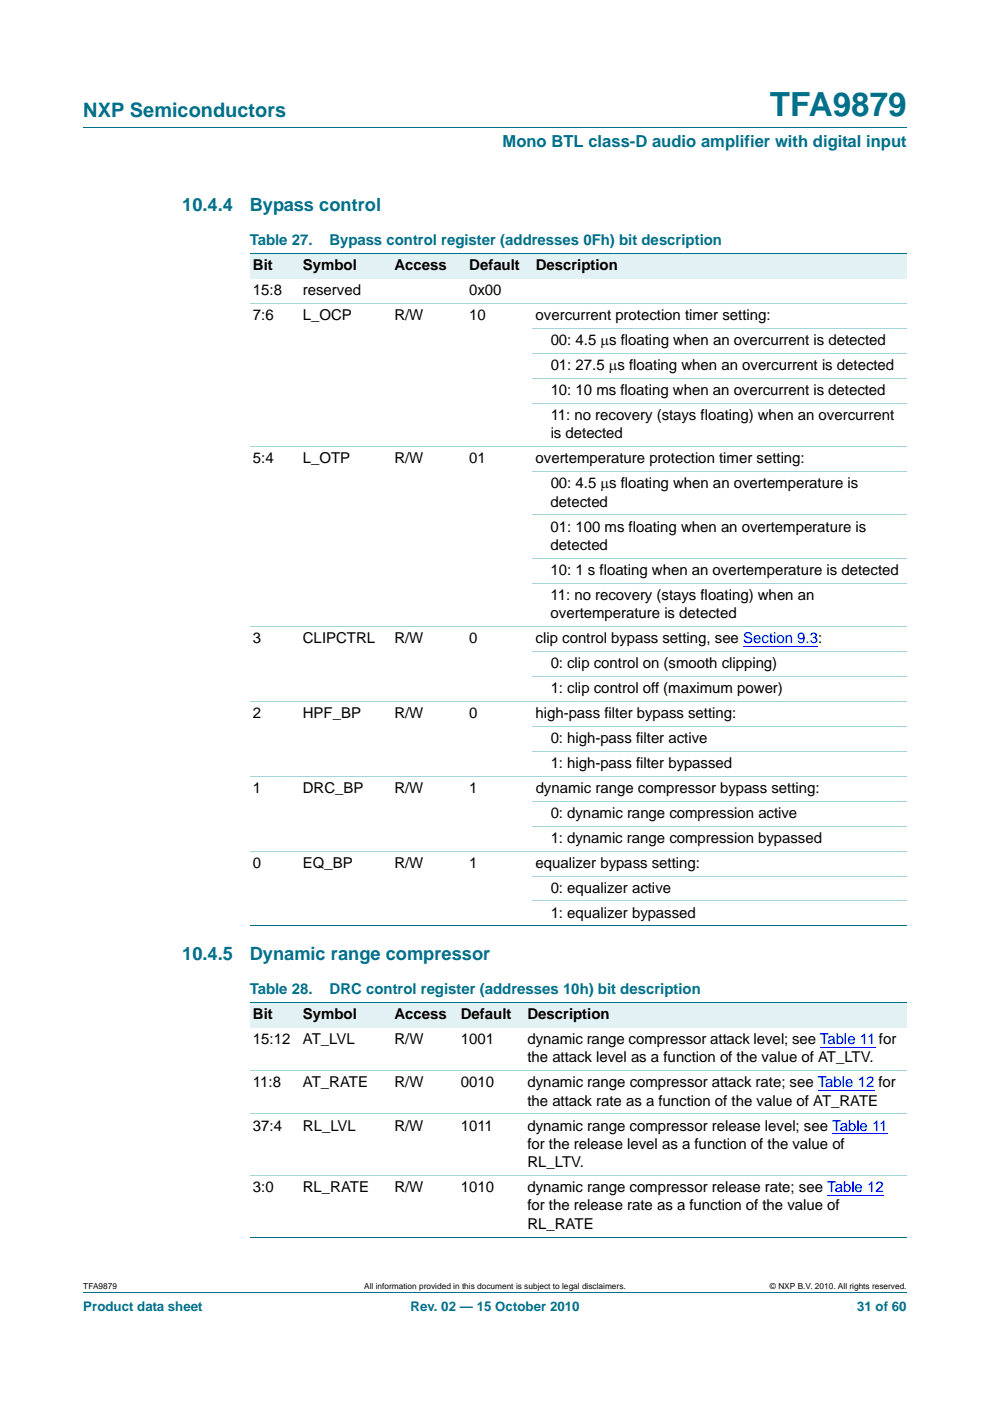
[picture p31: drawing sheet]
<svg xmlns="http://www.w3.org/2000/svg" width="210mm" height="297mm" viewBox="0 0 210 297" stroke-linecap="round" stroke-linejoin="round" font-family="sans-serif">
<defs><g id="words">
<text font-size="7" fill="#00708a" x="163.3" y="24.6">TFA9879</text>
<text font-size="4.2" fill="#00708a" x="17.7" y="24.9">NXP Semiconductors</text>
<g font-size="3.9" fill="#00708a">
<text x="38.7" y="44.7">10.4.4</text>
<text x="53" y="44.7">Bypass control</text>
<text x="38.7" y="203.5">10.4.5</text>
<text x="53" y="203.5">Dynamic range compressor</text>
</g>
<text font-size="3.5" fill="#00708a" x="106.6" y="31.1">Mono BTL class-D audio amplifier with digital input</text>
<g font-size="3.2" fill="#00708a">
<text x="53" y="52">Table 27.</text>
<text x="69.9" y="52">Bypass control register (addresses 0Fh) bit description</text>
<text x="53" y="210.8">Table 28.</text>
<text x="69.9" y="210.8">DRC control register (addresses 10h) bit description</text>
</g>
<g font-size="3.2">
<text x="53.7" y="57.3">Bit</text>
<text x="64.2" y="57.3">Symbol</text>
<text x="83.7" y="57.3">Access</text>
<text x="99.5" y="57.3">Default</text>
<text x="113.6" y="57.3">Description</text>
<text x="53.7" y="62.6">15:8</text>
<text x="64.2" y="62.6">reserved</text>
<text x="99.5" y="62.6">0x00</text>
<text x="53.7" y="67.9">7:6</text>
<text x="64.2" y="67.9">L_OCP</text>
<text x="83.6" y="67.9">R/W</text>
<text x="99.5" y="67.9">10</text>
<text x="113.6" y="67.9">overcurrent protection timer setting:</text>
<text x="116.8" y="73.2">00: 4.5 μs floating when an overcurrent is detected</text>
<text x="116.8" y="83.8">10: 10 ms floating when an overcurrent is detected</text>
<text x="116.8" y="78.5">01: 27.5 μs floating when an overcurrent is detected</text>
<text x="116.8" y="89.1">11: no recovery (stays floating) when an overcurrent</text>
<text x="116.8" y="92.9">is detected</text>
<text x="53.7" y="98.2">5:4</text>
<text x="64.2" y="98.2">L_OTP</text>
<text x="83.6" y="98.2">R/W</text>
<text x="99.5" y="98.2">01</text>
<text x="113.6" y="98.2">overtemperature protection timer setting:</text>
<text x="116.8" y="107.4">detected</text>
<text x="116.8" y="103.5">00: 4.5 μs floating when an overtemperature is</text>
<text x="116.8" y="112.7">01: 100 ms floating when an overtemperature is</text>
<text x="116.8" y="116.6">detected</text>
<text x="116.8" y="121.9">10: 1 s floating when an overtemperature is detected</text>
<text x="116.8" y="127.2">11: no recovery (stays floating) when an</text>
<text x="116.8" y="131">overtemperature is detected</text>
<text x="53.7" y="136.3">3</text>
<text x="64.2" y="136.3">CLIPCTRL</text>
<text x="83.6" y="136.3">R/W</text>
<text x="99.5" y="136.3">0</text>
<text x="113.6" y="136.3">clip control bypass setting, see Section 9.3:</text>
<text x="116.8" y="141.6">0: clip control on (smooth clipping)</text>
<text x="116.8" y="146.9">1: clip control off (maximum power)</text>
<text x="53.7" y="152.2">2</text>
<text x="64.2" y="152.2">HPF_BP</text>
<text x="83.6" y="152.2">R/W</text>
<text x="99.5" y="152.2">0</text>
<text x="113.6" y="152.2">high-pass filter bypass setting:</text>
<text x="116.8" y="157.5">0: high-pass filter active</text>
<text x="116.8" y="162.8">1: high-pass filter bypassed</text>
<text x="53.7" y="168.1">1</text>
<text x="64.2" y="168.1">DRC_BP</text>
<text x="83.7" y="168.1">R/W</text>
<text x="99.5" y="168.1">1</text>
<text x="113.6" y="168.1">dynamic range compressor bypass setting:</text>
<text x="116.8" y="173.4">0: dynamic range compression active</text>
<text x="116.8" y="178.7">1: dynamic range compression bypassed</text>
<text x="53.7" y="184">0</text>
<text x="64.2" y="184">EQ_BP</text>
<text x="83.6" y="184">R/W</text>
<text x="99.5" y="184">1</text>
<text x="113.6" y="184">equalizer bypass setting:</text>
<text x="116.8" y="189.3">0: equalizer active</text>
<text x="116.8" y="194.6">1: equalizer bypassed</text>
<text x="53.7" y="216.1">Bit</text>
<text x="53.7" y="221.4">15:12</text>
<text x="64.2" y="216.1">Symbol</text>
<text x="64.3" y="221.4">AT_LVL</text>
<text x="83.7" y="216.1">Access</text>
<text x="83.7" y="221.4">R/W</text>
<text x="97.7" y="221.4">1001</text>
<text x="97.7" y="216.1">Default</text>
<text x="111.9" y="216.1">Description</text>
<text x="111.9" y="221.4">dynamic range compressor attack level; see Table 11 for</text>
<text x="111.9" y="225.3">the attack level as a function of the value of AT_LTV.</text>
<text x="53.7" y="230.5">11:8</text>
<text x="64.3" y="230.5">AT_RATE</text>
<text x="83.7" y="230.5">R/W</text>
<text x="97.8" y="230.5">0010</text>
<text x="111.9" y="230.5">dynamic range compressor attack rate; see Table 12 for</text>
<text x="53.7" y="239.7">37:4</text>
<text x="64.3" y="239.7">RL_LVL</text>
<text x="83.7" y="239.7">R/W</text>
<text x="97.7" y="239.7">1011</text>
<text x="111.9" y="239.7">dynamic range compressor release level; see Table 11</text>
<text x="111.9" y="234.4">the attack rate as a function of the value of AT_RATE</text>
<text x="111.9" y="243.6">for the release level as a function of the value of</text>
<text x="111.9" y="247.5">RL_LTV.</text>
<text x="53.7" y="252.8">3:0</text>
<text x="64.2" y="252.8">RL_RATE</text>
<text x="83.6" y="252.8">R/W</text>
<text x="97.7" y="252.8">1010</text>
<text x="111.9" y="252.8">dynamic range compressor release rate; see Table 12</text>
<text x="111.9" y="256.6">for the release rate as a function of the value of</text>
<text x="111.9" y="260.5">RL_RATE</text>
</g>
<g font-size="2.8" fill="#00708a">
<text x="17.7" y="277.9">Product data sheet</text>
<text x="87.1" y="277.9">Rev. 02 — 15 October 2010</text>
<text x="181.8" y="277.9">31 of 60</text>
</g>
<g font-size="1.8">
<text x="17.7" y="273.3">TFA9879</text>
<text x="77.3" y="273.3">All information provided in this document is subject to legal disclaimers.</text>
<text x="163.3" y="273.3">© NXP B.V. 2010. All rights reserved.</text>
</g>
</g></defs>
<path d="M17.7 27h174.6M17.7 273.9h174.6" fill="none" stroke="#00708a" stroke-width=".21"/>
<g fill="#e2f1f4">
<path d="M53 53.8h10.5v5.3h-10.5z"/>
<path d="M63.5 53.8h19.4v5.3h-19.4z"/>
<path d="M82.9 53.8h15.9v5.3h-15.9z"/>
<path d="M98.8 53.8h14.1v5.3h-14.1z"/>
<path d="M112.9 53.8h79.4v5.3h-79.4z"/>
</g>
<path d="M157.6 137.1h15.9" fill="none" stroke="#00f" stroke-width=".21"/>
<path d="M53 53.8h139.3M53 196.3h139.3" fill="none" stroke="#00708a" stroke-width=".21"/>
<g fill="none" stroke="#a5d5dc" stroke-width=".21">
<path d="M53 64.4h139.3M112.9 69.7h79.4M112.9 75h79.4M53 94.7h139.3M112.9 80.2h79.4M112.9 85.5h79.4M112.9 100h79.4M112.9 109.2h79.4M112.9 118.3h79.4M53 132.8h139.3M112.9 123.6h79.4M112.9 138.1h79.4"/>
<path d="M53 148.7h139.3M112.9 143.4h79.4M112.9 154h79.4M112.9 159.3h79.4M53 164.6h139.3M112.9 169.9h79.4M112.9 175.2h79.4M53 180.4h139.3M112.9 185.7h79.4M112.9 191h79.4"/>
</g>
<g fill="#e2f1f4">
<path d="M53 212.6h10.5v5.2h-10.5z"/>
<path d="M63.5 212.6h19.4v5.2h-19.4z"/>
<path d="M82.9 212.6h14.1v5.2h-14.1z"/>
<path d="M97 212.6h14.2v5.2h-14.2z"/>
<path d="M111.2 212.6h81.1v5.2h-81.1z"/>
</g>
<path d="M173.5 231.2h11.9M173.9 222.1h11.8M175.5 253.5h12M176.5 240.4h11.8" fill="none" stroke="#00f" stroke-width=".21"/>
<path d="M53 212.6h139.3M53 262.3h139.3" fill="none" stroke="#00708a" stroke-width=".21"/>
<path d="M53 227h139.3M53 236.2h139.3M53 249.2h139.3" fill="none" stroke="#a5d5dc" stroke-width=".21"/>
<use href="#words"/>
</svg>
